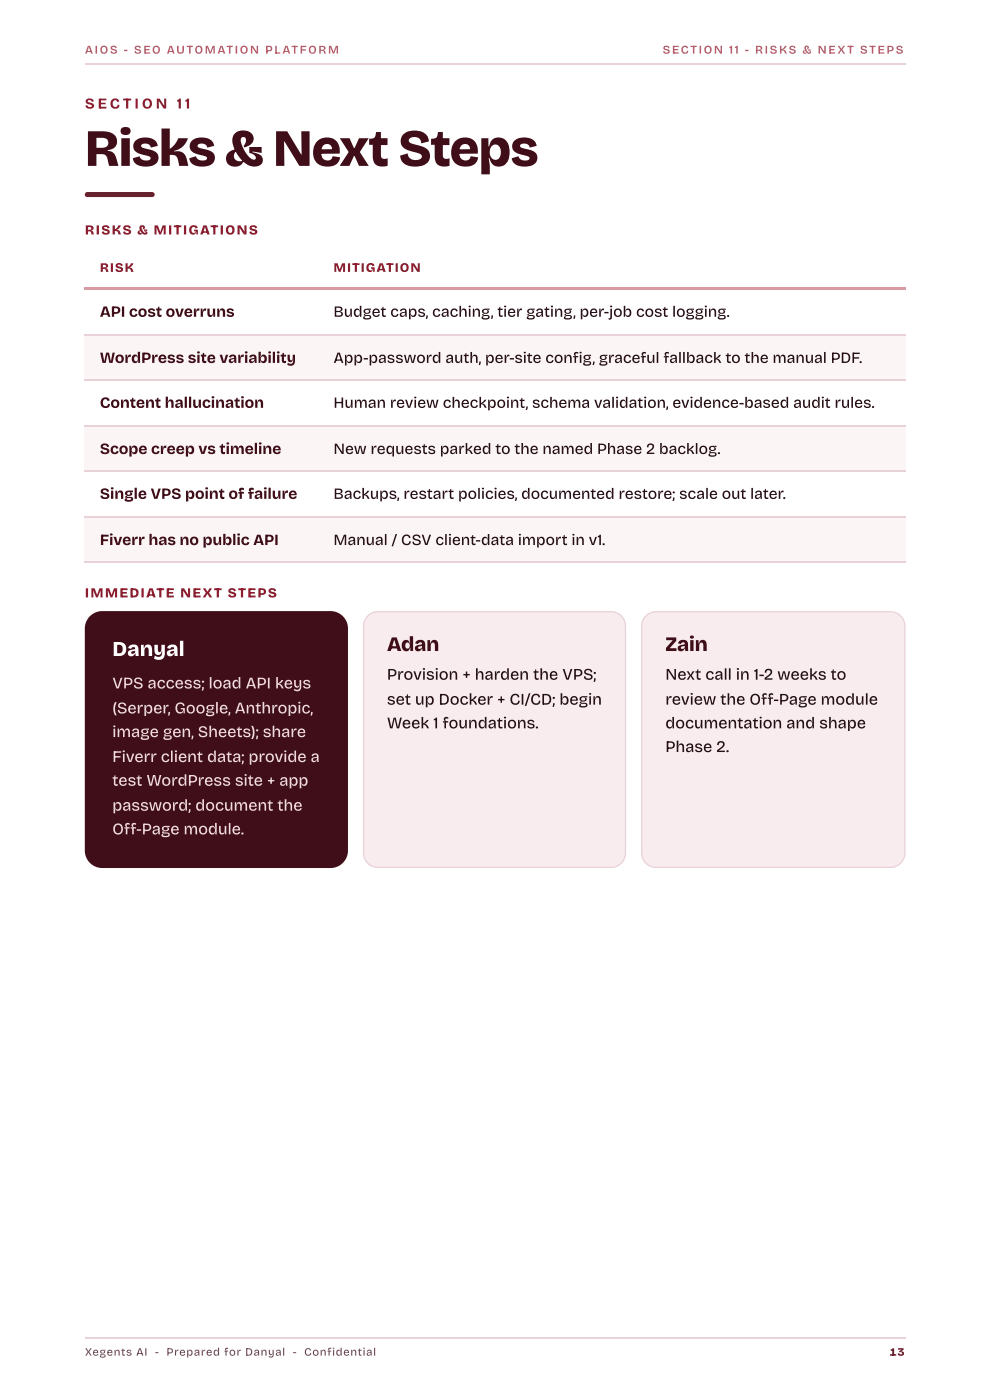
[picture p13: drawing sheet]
<svg xmlns="http://www.w3.org/2000/svg" width="210mm" height="297mm" viewBox="0 0 210 297" stroke-linecap="round" stroke-linejoin="round" font-family="sans-serif">
<defs><g id="words">
<text font-size="11.1" fill="#3f0e18" x="18" y="35.2">Risks &amp; Next Steps</text>
<text font-size="4.5" fill="#fff" x="23.8" y="139.2">Danyal</text>
<g font-size="4.4" fill="#3f0e18">
<text x="82.1" y="138.1">Adan</text>
<text x="141.1" y="138.1">Zain</text>
</g>
<g font-size="3.4" fill="#f2d9de">
<text x="23.8" y="146.1">VPS access; load API keys</text>
<text x="23.8" y="151.3">(Serper, Google, Anthropic,</text>
<text x="23.8" y="156.4">image gen, Sheets); share</text>
<text x="23.8" y="161.7">Fiverr client data; provide a</text>
<text x="23.8" y="166.7">test WordPress site + app</text>
<text x="23.8" y="172">password; document the</text>
<text x="23.8" y="177">Off-Page module.</text>
</g>
<g font-size="3.4" fill="#241015">
<text x="82.1" y="144.2">Provision + harden the VPS;</text>
<text x="82.1" y="149.5">set up Docker + CI/CD; begin</text>
<text x="141.1" y="144.2">Next call in 1-2 weeks to</text>
<text x="141.1" y="149.5">review the Off-Page module</text>
<text x="82.1" y="154.5">Week 1 foundations.</text>
<text x="141.1" y="154.5">documentation and shape</text>
<text x="141.1" y="159.5">Phase 2.</text>
</g>
<g font-size="3.3" fill="#3f0e18">
<text x="21.2" y="67.2">API cost overruns</text>
<text x="21.2" y="77">WordPress site variability</text>
<text x="21.2" y="86.5">Content hallucination</text>
<text x="21.2" y="96.3">Scope creep vs timeline</text>
<text x="21.2" y="105.8">Single VPS point of failure</text>
<text x="21.2" y="115.6">Fiverr has no public API</text>
</g>
<g font-size="3.3" fill="#241015">
<text x="70.7" y="67.2">Budget caps, caching, tier gating, per-job cost logging.</text>
<text x="70.7" y="77">App-password auth, per-site config, graceful fallback to the manual PDF.</text>
<text x="70.7" y="86.5">Human review checkpoint, schema validation, evidence-based audit rules.</text>
<text x="70.7" y="96.3">New requests parked to the named Phase 2 backlog.</text>
<text x="70.7" y="105.8">Backups, restart policies, documented restore; scale out later.</text>
<text x="70.7" y="115.6">Manual / CSV client-data import in v1.</text>
</g>
<g font-size="3.2" fill="#8c1d2e">
<text x="18" y="23">S E C T I O N 1</text>
<text x="39.2" y="23">1</text>
</g>
<g font-size="2.9" fill="#8c1d2e">
<text x="18" y="49.7">RISKS &amp; MITIGATIONS</text>
<text x="18" y="126.7">IMMEDIATE NEXT STEPS</text>
</g>
<g font-size="2.8" fill="#8c1d2e">
<text x="21.2" y="57.7">RISK</text>
<text x="70.7" y="57.7">MITIGATION</text>
</g>
<g font-size="2.5" fill="#b85c6b">
<text x="18" y="11.4">AIOS - SEO AUTOMATION PLATFORM</text>
<text x="140.6" y="11.4">SECTION 11 - RISKS &amp; NEXT STEPS</text>
</g>
<text font-size="2.4" fill="#6b4a52" x="18" y="287.6">Xegents AI - Prepared for Danyal - Confidential</text>
<text font-size="2.4" fill="#6e1423" x="188.7" y="287.6">13</text>
</g></defs>
<path d="M18.1 40.9l.4-.2h13.8a.53 .53 0 0 1 .5 .6 .53 .53 0 0 1-.5 .5h-13.8l-.5-.3z" fill="#6e1423"/>
<g fill="#fcf5f6">
<path d="M18 70.9h49.5v9.8h-49.5z"/>
<path d="M67.5 70.9h124.6v9.8h-124.6z"/>
<path d="M18 90.2h49.5v9.8h-49.5z"/>
<path d="M67.5 90.2h124.6v9.8h-124.6z"/>
<path d="M18 109.5h49.5v9.8h-49.5z"/>
<path d="M67.5 109.5h124.6v9.8h-124.6z"/>
</g>
<g fill="#d89aa3">
<path d="M18 60.9h49.5v.5h-49.5z"/>
<path d="M67.5 60.9h124.6v.5h-124.6z"/>
</g>
<path d="M18 71h174.1M18 80.6h174.1M18 90.4h174.1M18 99.9h174.1M18 109.7h174.1M18 119.2h174.1" fill="none" stroke="#e8d2d7" stroke-width=".26"/>
<path d="M19.1 130.7l1.2-.8 1.4-.3h48.4a3.7 3.7 0 0 1 3.7 3.8v47a3.7 3.7 0 0 1-3.7 3.8h-48.4a3.7 3.7 0 0 1-3.7-3.8v-47l.3-1.5z" fill="#3f0e18"/>
<path d="M78 130.7l1-.7 1.2-.2h49.4a3 3 0 0 1 3.1 3v48.2a3 3 0 0 1-3.1 3h-49.4a3 3 0 0 1-3.1-3v-48.2l.3-1.1z" fill="#f8ecee"/>
<path d="M78 130.7l1-.7 1.2-.2h49.4a3 3 0 0 1 3.1 3v48.2a3 3 0 0 1-3.1 3h-49.4a3 3 0 0 1-3.1-3v-48.2l.3-1.1z" fill="none" stroke="#e8d2d7" stroke-width=".26"/>
<path d="M137 130.7l1-.7 1.2-.2h49.7a3 3 0 0 1 3.1 3v48.2a3 3 0 0 1-3.1 3h-49.7a3 3 0 0 1-3.1-3v-48.2l.3-1.1z" fill="#f8ecee"/>
<path d="M18 13.6h174.1M137 130.7l1-.7 1.2-.2h49.7a3 3 0 0 1 3.1 3v48.2a3 3 0 0 1-3.1 3h-49.7a3 3 0 0 1-3.1-3v-48.2l.3-1.1zM18 283.8h174.1" fill="none" stroke="#e8d2d7" stroke-width=".26"/>
<use href="#words"/>
</svg>
